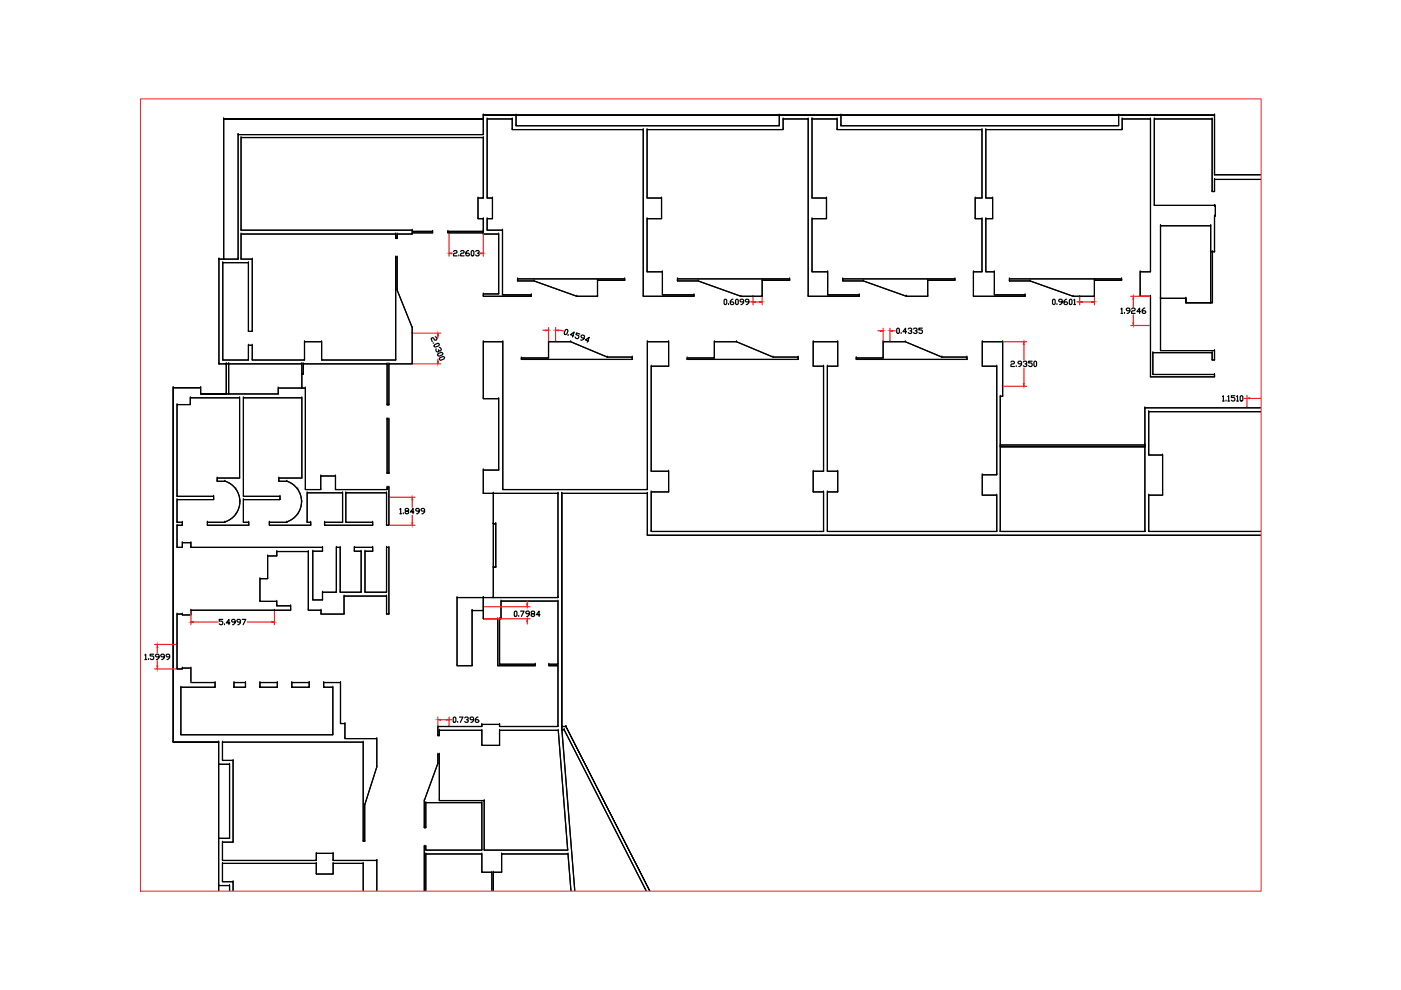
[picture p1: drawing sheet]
<svg xmlns="http://www.w3.org/2000/svg" width="297mm" height="210mm" viewBox="0 0 297 210" stroke-linecap="round" stroke-linejoin="round" font-family="sans-serif">
<!-- layer: 0 -->
<g fill="none" stroke="#000" stroke-width=".25">
<path d="M47.4 25.2h.1M50.5 28.5h.1M51.1 29.2h.1M102.5 28.5h-52v26.4M102.5 24.4h155zM102.5 25.2v3.3h-52v26.4h-3.1M102.5 25.2h-55.1v29.7v-29.7h55.1v-.8v4.1M102.5 29.2h.1M102.5 28.5h.1M102.5 24.4h.1M102.5 25.2h.1M103.3 25.2h.1"/>
<path d="M108.6 27.5h.1M108.6 25.2h.1M109.4 24.4v2.3h55.8v-2.3M109.4 26.7h.1M109.4 24.4h.1M136.4 27.5h.1M137.2 27.5h.1M165.2 26.7h.1M165.2 24.4h.1M166 25.2h.1M166 27.5h.1M171.4 25.2h.1"/>
<path d="M172.2 25.2h5.3v2.3h30.7v14.5h-1.4v4.4h1.4v11.2h-1.8v5.2h10.9v-.3h-6.5v-4.9h-1.8v-11.2h1.5v-4.4h-1.5v-14.5h28.9v-2.3h6v32.4h-2.2v5.2h2.2v17.1h13.6v-.5h-13.1v-4.6h12.6v1.5h.5v-2h-11.4M172.2 25.2v16.8h3v4.4h-3v11.2h3.3v4.9h6.7v.3h-10.8v-37.6h-5.4v2.3h-28.8v14.5h3.1v4.4h-3.1v11.2h3.2v4.9h6.7v.3h-10.7v-35.3h-27.8v-2.3h-5.3v16.8h1.1v4.4h-1.1v2.4h3.2v13.7h6.2v.3h-10.2v-.5h3.2v-12.7h-3.2v-.2h-7.5v-.3h7.5v-2.7h-1.2v-4.4h1.2v-12.8h-51.4v19.6h36.3v.3h4.3v.3h-4.3v.2h-3.2v1h-.3v-1h-32.8v5.3h2.4v15.4h-.8v-14.6h-5.5v20.6h5.5v-3.1h.8v3.1h11.1v-3.8h3.6v3.8h15.7v-21.8h.3v7l3.2 8v7.6h-4.9v8.7h-.4v-8.7h-17.8v2.2h-.3M172.2 25.2h.1M177.5 25.2h.1M177.5 27.5h.1M178.3 24.4v2.3h58.9v-2.3M178.3 26.7h.1M178.3 24.4h.1M208.2 27.5h.1M209 27.5h.1M237.2 26.7h.1M237.2 24.4h.1"/>
<path d="M237.9 27.5h.1M237.9 25.2h.1M243.9 25.2h.1M244.7 25.2h.1M257 25.2h.1M257.5 37v-12.6v12.6M257.5 38h.1M257.5 37h.1M257.5 24.4h.1M267.3 37h-9.8h9.8M46.4 54.9v22.2h17.6M46.4 54.9h.1"/>
<path d="M46.4 54.9h4.1M47.2 55.7h.1M47.4 54.9h-1v22.2M47.4 54.9h.1M50.5 54.9h.1M51.1 48.8h.1M51.1 49.6h.1M51.1 54.9h.1M52.7 55.7h.1M53.5 54.9h.1M83.9 50.6h.1M83.9 49.6h.1"/>
<path d="M83.9 54.5h.1M84.2 49.6h.1M84.2 50.6h.1M84.2 54.5h.1M87.4 48.8h.1M87.4 49.1h.1M87.4 49.4h.1M87.4 49.6h.1M91.7 49.1h.1M91.7 49.4h.1M95 49.4h.1M95 49.1h.1"/>
<path d="M96.2 53.3l.1-.2h.4l.2 .2-.2 .4h-.4l-.1 .2v.3h.7M97.3 54.1v.1M97.7 53.3l.1-.2h.4l.2 .2-.2 .4h-.4l-.1 .2v.3h.7M99.3 53.1l-.5 .4v.6l.2 .1h.3l.2-.1-.2-.4h-.5M99.9 53.3l.2-.2 .4 .2v.8l-.2 .1-.4-.1zM100.8 53.3l.2-.2h.4l.2 .4-.4 .2M101.3 46.4h.1M101.3 42h.1M101.4 53.7l.2 .2-.2 .3h-.4l-.2-.1M102.5 49.6h.1M102.5 49.4h.1M102.5 49.1h.1"/>
<path d="M102.5 46.4h.1M102.5 42h.1M103.3 42h.1M103.3 46.4h.1M103.3 48.8h.1M104.4 42h.1M104.4 46.4h.1M105.7 49.6h.1M106.5 48.8h.1M109.7 59.1h22.7v.3h-5.7v3.4h-4.4l-9.1-3.2h-3.5zM109.7 59.1h.1M109.7 59.6h.1"/>
<path d="M113.2 59.6h.1M126.7 59.4h.1M132.4 59.4h.1M132.4 59.1h.1M137.2 42h.1M137.2 46.4h.1M137.2 57.6h.1M140.3 42h.1M140.3 46.4h.1M140.4 57.6h.1M143.6 59.1h23.8v.3h-5.8v3.4h-4.5l-9.1-3.2h-4.4zM143.6 59.1h.1"/>
<path d="M143.6 59.6h.1M148 59.6h.1M161.6 59.4h.1M167.4 59.4h.1M167.4 59.1h.1M172.2 42h.1M172.2 46.4h.1M172.2 57.6h.1M175.2 42h.1M175.2 46.4h.1M175.5 57.6h.1M178.7 59.1h23.7v.3h-5.7v3.4h-4.5l-9.1-3.2h-4.4z"/>
<path d="M178.7 59.6h.1M178.7 59.1h.1M183.1 59.6h.1M196.7 59.4h.1M202.4 59.4h.1M202.4 59.1h.1M206.4 57.6h.1M206.8 42h.1M206.8 46.4h.1M208.2 42h.1M208.2 46.4h.1M208.2 57.6h.1"/>
<path d="M209 57.6h.1M209 46.4h.1M209 42h.1M210.5 46.4h.1M210.5 42h.1M210.8 57.6h.1M214 59.1h23.8v.3h-5.8v3.4h-4.5l-9.1-3.2h-4.4zM214 59.1h.1M214 59.6h.1M218.4 59.6h.1M232 59.4h.1M237.8 59.4h.1"/>
<path d="M237.8 59.1h.1M241.7 57.6h.1M243.9 57.6h.1M244.7 43.6h.1M246.1 47.9h10.6v5.5M246.1 47.9h.1M246.1 47.9v26.4M256.7 53.4h.4v10.8h-.4M256.7 53.4v10.8v-10.8M256.7 47.9v5.5h.8M256.7 47.9h-10.6v15.4M256.7 47.9h.1"/>
<path d="M256.7 53.4h.1M257 40.6h.1M257.1 53.4h.1M257.5 53.4v-7.6h.2v-2.1l-.2-.1h-12.8v-18.4h12.3v15.4h.5v-2.6h9.8h-9.8v2.6h-.5v-15.4h-12.3v18.4h12.8l.2 .1v2.1h-.2v7.6h-.4v10.8h-.4M257.5 53.4h.1M257.5 45.8h.1M257.5 43.7h.1M257.5 43.6h.1M257.5 40.6h.1M257.7 45.8h.1M257.7 43.7h.1M46.4 77.1h1.6v6.4v-6.4"/>
<path d="M46.4 77.1h.1M47.2 76.3h.1M48 77.1h.5v6.4h-.5M48 77.1h.1M48.5 77.1h15.5v5.2h-5v1.2h-10.5zM48.5 77.1h.1M52.7 70.3h.1M52.7 76.3h.1M52.7 73.2h.1M53.5 70.3h.1M53.5 73.2h.1M53.5 76.3h.1"/>
<path d="M64 77.1v5.2M64 79.3h.1M64 77.1h.1M64.3 77.1h.1M64.3 79.3h.1M64.6 76.3h.1M64.6 72.5h.1M68.2 72.5h.1M68.2 76.3h.1M82.1 77.1h.1M82.5 77.1h.1M83.9 76.3h.1"/>
<path d="M84.2 61.5h.1M87.4 69.5h.1M87.4 77.1h.1M92 72.7l-.2 .1M92.1 73.1l.7-.3 .4 .3-.2 .2-.7 .3-.2-.1zM92.3 71.4l.2 .1 .2 .3-.2 .3h-.4l-.1-.4-.3-.1-.3 .2 .2 .7M92.5 74v.5l.5 .1v-.3M92.9 75l.7-.3 .3 .3-.1 .2-.7 .3-.3-.3zM93.2 73.6l.4 .5-.3 .4-.3-.4M93.3 75.8l.7-.2 .3 .2-.1 .3-.7 .3-.3-.1zM102.5 72.5h.1M102.5 62.8h.1"/>
<path d="M102.5 62.3h.1M105.7 62.3h.1M106.5 62.5h.1M106.6 72.5h.1M110.5 75.9h5.8v-3.4h4.7l7.7 3.2h5.4v.5h-23.6zM110.5 76.2h.1M110.5 75.9h.1M112.7 62.5h.1M112.7 62.8h.1M116.3 72.5h.1M116.3 75.9h.1M119.9 70l.2-.2 .3 .3-.2 .7-.3 .2-.3-.4z"/>
<path d="M120.5 71l-.1 .1M121 72.5h.1M121.6 71.2l-.7-.2 .8-.6-.3 1.1M122.3 62.8h.1M122.9 70.8l-.7-.2-.1 .4 .6 .1v.3l-.3 .4-.3-.1-.2-.2M123.8 71.8l-.5-.2-.1-.3 .3-.3 .4 .1-.2 .9-.6 .1M124.8 72.3l-.7-.2 .8-.6-.4 1.1M126.7 62.8h.1M128.7 75.7h.1M134.1 76.2h.1M134.1 75.7h.1M136.4 62.8h.1"/>
<path d="M137.3 72.5h.1M138.1 77.6h.1M140.4 62.5h.1M141.8 72.5h.1M141.8 77.6h.1M145.7 75.9h5.8v-3.4h4.7l7.7 3.2h5.3v.5h-23.5zM145.7 76.2h.1M145.7 75.9h.1M147.1 62.5h.1M147.1 62.8h.1M151.5 75.9h.1M151.5 72.5h.1"/>
<path d="M153.5 63.6l.2-.2 .4 .2v.8l-.2 .2-.4-.2zM154.5 64.4v.2M155.4 63.4l-.6 .4v.6l.2 .2h.4l.2-.2-.2-.4h-.6M156 63.6l.2-.2 .3 .2v.8l-.2 .2-.3-.2zM156.2 72.5h.1M157.1 62.8h.1M157.7 64h-.6l-.2-.4 .2-.2h.4l.2 .2v.6l-.6 .4M158.8 64h-.6l-.2-.4 .2-.2h.4l.2 .2v.6l-.6 .4M161.6 62.8h.1M163.9 75.7h.1M169.2 76.2h.1M169.2 75.7h.1"/>
<path d="M171.4 62.8h.1M172.4 77.6h.1M172.4 72.5h.1M174.6 77.6h.1M175.4 77.6h.1M175.5 62.5h.1M177.6 72.5h.1M177.6 77.6h.1M181.6 75.9h5.6v-3.4h4.7l7.8 3.2h5.3v.5h-23.4zM181.6 75.9h.1M181.6 76.2h.1M182.2 62.5h.1"/>
<path d="M182.2 62.8h.1M187.2 75.9h.1M187.2 72.5h.1M190.1 69.8l.2-.2 .4 .2v.7l-.2 .2-.4-.2zM191.1 70.5v.2M191.9 72.5h.1M192.2 62.8h.1M192.2 70.3h-.8l.6-.7v1.1M192.6 69.8l.1-.2h.4l.2 .2v.2l-.4 .1M193.1 70.1l.2 .2-.2 .4h-.4l-.1-.2M193.7 69.8l.2-.2h.4l.1 .4-.3 .1M194.3 70.1l.1 .2-.1 .4h-.4l-.2-.2"/>
<path d="M195.6 69.6h-.8v.4h.6l.2 .1v.4l-.2 .2h-.4l-.2-.2M196.7 62.8h.1M199.7 75.7h.1M205 76.2h.1M205 75.7h.1M206.4 62.8h.1M208.3 77.6h.1M208.3 72.5h.1M210.8 62.5h.1M211.3 77.6h.1M212.6 72.5h.1M214.3 76.8l.2-.2h.4l.2 .2-.2 .3h-.4l-.2 .2v.4h.8"/>
<path d="M215.5 77.5v.2M216.6 77.1h-.6l-.2-.1 .2-.4h.4l.2 .2v.5l-.6 .4M217 76.8l.1-.2h.4l.2 .4-.4 .1M217.3 62.8h.1M217.3 62.5h.1M217.5 77.1l.2 .2-.2 .4h-.4l-.1-.2M218.8 76.6h-.7v.4h.5l.2 .1v.4l-.2 .2h-.3l-.2-.2M219.2 76.8l.2-.2 .4 .2v.7l-.2 .2-.4-.2zM223.2 63.6l.1-.2 .4 .2v.8l-.2 .2-.3-.2zM224.1 64.4v.2M225.2 64h-.5l-.2-.4 .2-.2h.3l.2 .2v.6l-.5 .4M226.2 63.4l-.6 .4v.6l.2 .2h.4l.1-.2-.1-.4h-.6"/>
<path d="M226.7 63.6l.2-.2 .4 .2v.8l-.2 .2-.4-.2zM227.5 62.8h.1M227.7 63.6l.1-.2v1.2M227.7 64.6h.3M232 62.8h.1M237.7 65.5l.2-.2v1.1M237.7 66.4h.3M238.4 66.3v.1M239.5 65.9h-.5l-.2-.4 .2-.2h.4l.1 .2v.6l-.5 .3M239.9 65.5l.2-.2h.4l.2 .2-.2 .4h-.4l-.2 .2v.3h.8M241.7 62.8h.1M241.8 66.1h-.8l.6-.8v1.1"/>
<path d="M242.7 65.3l-.5 .4v.6l.2 .1h.3l.2-.1-.2-.4h-.5M243.9 62.8h.1M243.9 79.9h.1M244.4 79.4h.1M244.4 74.8h.1M246.1 63.3v11h11.4v2h-.5v-1.5h-12.6v4.6h13.1v.5h-13.6v-17.1h-2.2v-5.2h2.2v-32.4h-6v2.3h-28.9v14.5h1.5v4.4h-1.5v11.2h1.8v4.9h6.5v.3h-10.9v-5.2h1.8v-11.2h-1.4v-4.4h1.4v-14.5h-30.7v-2.3h-5.3v16.8h3v4.4h-3v11.2h3.3v4.9h6.7v.3h-10.8v-37.6h-5.4v2.3h-28.8v14.5h3.1v4.4h-3.1v11.2h3.2v4.9h6.7v.3h-10.7v-35.3h-27.8v-2.3h-5.3v16.8h1.1v4.4h-1.1v2.4h3.2v13.7h6.2v.3h-10.2v-.5h3.2v-12.7h-3.2v-.2h-7.5v-.3h7.5v-2.7h-1.2v-4.4h1.2v-12.8h-51.4v19.6h36.3v.3h4.3v.3h-4.3v.2h-3.2v1h-.3v-1h-32.8v5.3h2.4v15.4h-.8v-14.6h-5.5v20.6h5.5v-3.1h.8v3.1h11.1v-3.8h3.6v3.8h15.7v-21.8h.3v7l3.2 8v7.6h-4.9v8.7h-.4v-8.7h-17.8v2.2h-.3M246.1 63.3h5.3v.9v-.9zM246.1 63.3h.1M246.1 74.3h.1M251.4 63.3h.1M251.4 64.2h.1M256.7 64.2h-5.3h5.3"/>
<path d="M256.7 64.2h.1M257 74.8h.1M257 76.3h.1M257.1 64.2h.1M257.5 79.9h.1M257.5 79.4h.1M257.5 76.3h.1M257.5 74.3h.1M36.7 82.2h.1M37.5 85.8h.1M40.3 85.8h.1M40.3 84.3h.1"/>
<path d="M42.5 83.5h.1M42.5 82.2h.1M48 83.5h-5.5v-1.3h-5.8v75.2h9.7h-9.7v-75.2h5.8v1.3h16.5M48 83.5h.1M48.5 83.5h.1M50.8 84.3h.1M51.6 84.3h.1M59 83.5v-1.2h5.7v21.5h3.3v-2.9h3.1v2.9h11v-.5h.4v8.1h-.5v-6.9h-8.7v6.2h5.7v.7h-10.2v-.7h3.8v-6.2h-7.5v6.2h.8v.7h-8.8v-.7h3.7M59 82.3h.1M59 83.5h.1M64 82.3h.7v21.5h3.3v-2.9h3.1v2.9h11v-.5h.4v8.1h-.5v-6.9h-8.7v6.2h5.7v.7h-10.2v-.7h3.8v-6.2h-7.5v6.2h.8v.7h-8.8v-.7h3.7M64 84.3h.1"/>
<path d="M64 82.3h.1M64.7 82.3h.1M82.1 88.8h.4v11.6h-.4zM82.1 88.8h.1M82.1 85.8h.1M82.5 88.8h.1M82.5 85.8h.1M102.5 99.7h.1M102.5 84.5h.1M105.7 99.7h.1M105.7 84.5h.1M138.1 99.9h.1"/>
<path d="M141.8 99.9h.1M172.4 99.9h.1M174.6 99.9h.1M175.4 99.9h.1M177.6 99.9h.1M212.1 84h.5v-11.5h-4.3v5.1h3v23.1h-3v4.3h3v7.7h-35.9v-8.4h2.2v-4.4h-2.2v-22.3h2.2v-5.1h-5.2v5.1h2.2v22.3h-2.2v4.4h2.2v8.4h-36.5v-8.4h3.7v-4.4h-3.7v-22.3h3.7v-5.1h-4.5v31.3h-30.7v-31.3h-4.1v12h3.2v15.2h-3.2v4.9M212.1 94.7v-.3h30.6v.3M212.1 94.7h30.6h-30.6v18M212.1 84v28.7h30.6M212.1 84h.1M212.1 94.7h.1M212.1 94.4h.1"/>
<path d="M212.6 84h.1M242.7 86.5h24.6h-24.6v7.9h-30.6v-10.4h.5v-11.5h-4.3v5.1h3v23.1h-3v4.3h3v7.7h-35.9v-8.4h2.2v-4.4h-2.2v-22.3h2.2v-5.1h-5.2v5.1h2.2v22.3h-2.2v4.4h2.2v8.4h-36.5v-8.4h3.7v-4.4h-3.7v-22.3h3.7v-5.1h-4.5v31.3h-30.7v-31.3h-4.1v12h3.2v15.2h-3.2v4.9h2.1M242.7 94.7v18h-30.6M242.7 94.7h.1M242.7 86.5h.1M242.7 94.4h.1M242.7 86.5v26.2M243.5 87.3h.1M243.5 96.5h.1M246.5 96.5h.1M259.2 84.1l.2-.2v1.1M259.2 85h.4"/>
<path d="M259.9 84.8v.2M260.3 84.1l.2-.2v1.1M260.3 85h.4M261.8 83.9h-.7v.4h.5l.2 .2v.3l-.2 .2h-.3l-.2-.2M262.2 84.1l.2-.2v1.1M262.2 85h.4M262.9 84.1l.2-.2 .4 .2v.7l-.2 .2-.4-.2zM267.3 87.3h-23.8v9.2h3v8.5h-3v7.7h23.8M37.5 116.1h.1M37.5 111.4h.1M37.5 110.7h.1M37.5 105.9h.1"/>
<path d="M37.5 105.2h.1M38.7 115.1h.1M38.7 116.1h.1M38.7 111.4h.1M38.7 110.7h.1M40.5 116.1h.1M40.5 115.1h.1M44 110.7h.1M44 111.4h.1M45.3 105.9h.1M45.3 105.2h.1M46 101.4h.1"/>
<path d="M46 102h.1M47.7 102h-1.7v-.6h4.8v-17.1h-10.5v1.5h-2.8v19.4h7.8v.7h-7.8v4.8h1.2v.7h-1.2v4.7h1.2v-1h1.8v1h27.9v.8h-2.1v10.3h2.1v-1.6h2.9v-9.5h.8v9.5h4.5v-8.7h-1.5v-.8h3.9v.8h-1.6v8.7h4.6v-9.5h.5v14.1h-.5v-3.8h-9.1v3.8h-4.8v-.8h-2.7v-12.5h-6.7v1h-2v4.8h-1.6v4.8h3.6v.9h2.9v1h-21.1v1h-1.8v-.2h-1.2v11.6h1.2v-.2h1.8v3.1h5.1v1h-7.3v10.1h32.3v-10.1h-2v-1h3.6v8.7h.9v3.2h6.8v6l-2.6 8.1v7.7h-.3v-21h-29.8v3.8h2.2v17.4h-2.2v3.8h19.9v-1.5h3.5v1.5h9.3M47.7 110.7h.1M47.7 102h-1.7v-.6h4.8v-17.1h-10.5v1.5h-2.8v19.4h7.8v.7h-7.8v4.8h1.2v.7h-1.2v4.7h1.2v-1h1.8v1h27.9v.8h-2.1v10.3h2.1v-1.6h2.9v-9.5h.8v9.5h4.5v-8.7h-1.5v-.8h3.9v.8h-1.6v8.7h4.6v-9.5h.5v14.1h-.5v-3.8h-9.1v3.8h-4.8v-.8h-2.7v-12.5h-6.7v1h-2v4.8h-1.6v4.8h3.6v.9h2.9v1h-21.1v1h-1.8v-.2h-1.2v11.6h1.2v-.2h1.8v3.1h5.1v1h-7.3v10.1h32.3v-10.1h-2v-1h3.6v8.7h.9v3.2h6.8v6l-2.6 8.1v7.7h-.3v-21h-29.8v3.8h2.2v17.4h-2.2v3.8h19.9v-1.5h3.5v1.5h9.3v6.5v-6.5M47.7 102h.1M47.7 102a4.5 4.5 0 0 1 3.2 4.3 4.5 4.5 0 0 1-3.2 4.4M50 109.1h.1M50 103.7h.1M50.8 101.4h.1M50.9 106.4h.1M51.6 110.7h.1M51.6 105.9h.1"/>
<path d="M51.6 105.2h.1M52.7 111.4h.1M52.7 110.7h.1M56.7 117.9h.1M57.1 110.7h.1M57.1 111.4h.1M58.7 117.9h.1M58.7 116.9h.1M59.1 101.4h.1M59.1 102h.1M59.4 105.9h.1M59.4 105.2h.1"/>
<path d="M60.8 102a4.5 4.5 0 0 1 3.1 4.3 4.5 4.5 0 0 1-3.1 4.4M60.8 102h-1.7v-.6h4.9v-17.1h-12.4v20.9h7.8v.7h-7.8v4.8h1.1v.7h-8.7v-.7h3.7M60.8 110.7h.1M60.8 102h.1M63.1 109.1h.1M63.1 103.7h.1M64 106.4h.1M64 101.4h.1M64.7 103.8h.1M65.1 110.7h.1M65.1 104.5h.1M65.4 116.9h.1"/>
<path d="M65.9 111.4h.1M65.9 110.7h.1M66.3 116.9h.1M68 100.9h.1M68 103.8h.1M68.4 116.9h.1M68.4 116.1h.1M68.8 110.7h.1M68.8 111.4h.1M71.1 103.8h.1M71.1 100.9h.1M71.3 116.1h.1"/>
<path d="M72.1 116.1h.1M72.6 104.5h.1M72.6 110.7h.1M73.3 110.7h.1M73.3 104.5h.1M75.1 116.1h.1M75.1 116.9h.1M76.6 116.9h.1M77.4 116.9h.1M79 116.9h.1M79 116.1h.1M79 111.4h.1"/>
<path d="M79 110.7h.1M82 116.1h.1M82 104.5h.1M82 111.4h.1M82.1 100.4h.1M82.1 103.3h.1M82.1 103.8h.1M82.5 100.4h.1M82.5 116.1h.1M82.5 111.4h.1M82.5 103.3h.1M84.8 108l.2-.2v1.1"/>
<path d="M84.8 108.9h.3M85.5 108.7v.2M86.1 108.4l-.2-.2 .2-.4h.4l.1 .2-.1 .4h-.4l-.2 .2 .2 .3h.4l.1-.2-.1-.3M87.8 108.6h-.8l.6-.8v1.1M88.9 108.4h-.6l-.2-.4 .2-.2h.4l.2 .2v.6l-.6 .3M90 108.4h-.5l-.2-.4 .2-.2h.3l.2 .2v.6l-.5 .3M102.5 104.6h.1M102.5 104.6h15.8M104.6 111.1v-6.5v6.5M104.6 111.1h.5v9.2h-.5h.5v-9.2zM104.6 104.6h13.7v22.1M104.6 104.6h.1"/>
<path d="M104.6 111.1h.1M104.6 111.1v9.2M105.1 111.1h.1M106.6 103.8h.1M118.3 104.6v22.1h-21.4M118.3 104.6h.1M119.1 104.6h.1M137.3 103.8h.1M137.3 104.6h.1M137.3 113.5h.1M138.1 104.3h.1M138.1 112.7h.1"/>
<path d="M141.8 104.3h.1M172.4 104.3h.1M174.6 112.7h.1M174.6 104.3h.1M175.4 104.3h.1M175.4 112.7h.1M177.6 104.3h.1M208.3 105h.1M208.3 100.7h.1M211.3 112.7h.1M211.3 105h.1M211.3 100.7h.1"/>
<path d="M212.1 112.7h.1M242.7 112.7h.1M243.5 105h.1M243.5 112.7h.1M246.5 105h.1M30.7 138.9l.2-.2v1.1M30.7 139.8h.4M31.5 139.6v.2M32.6 138.7h-.8v.4h.6l.2 .2v.3l-.2 .2h-.4l-.2-.2M33.7 139.3h-.5l-.2-.4 .2-.2h.3l.2 .2v.6l-.5 .3M34.8 139.3h-.5l-.2-.4 .2-.2h.4l.1 .2v.6l-.5 .3M36 139.3h-.6l-.2-.4 .2-.2h.4l.2 .2v.6l-.6 .3"/>
<path d="M37.5 130.2h.1M38.7 130.2h.1M38.7 130.4h.1M40.5 130.4h.1M40.5 129.4h.1M47.2 131.3h-.7v.4h.5l.2 .2v.4l-.2 .2h-.3l-.2-.2M47.6 132.3v.2M48.7 132.1h-.7l.5-.8v1.2M49.9 131.9h-.6l-.2-.4 .2-.2h.4l.2 .2v.6l-.6 .4M51 131.9h-.6l-.2-.4 .2-.2h.4l.2 .2v.6l-.6 .4M51.4 131.3h.7l-.6 1.2M55.1 127.5h.1"/>
<path d="M55.1 122.7h.1M56.7 122.7h.1M58.7 128.4h.1M58.7 127.5h.1M61.6 129.4h.1M61.6 128.4h.1M65.4 129.4h.1M66.3 127.2h.1M68.1 129.4h.1M68.1 130.2h.1M68.4 125.6h.1M68.4 127.2h.1"/>
<path d="M71.3 125.6h.1M72.1 125.6h.1M72.9 130.2h.1M72.9 126.4h.1M76.6 125.6h.1M77.4 125.6h.1M82 126.4h.1M82 130.2h.1M82 125.6h.1M82.5 130.2h.1M96.9 126.7v14.4h3.2v-11.7h2.4M96.9 126.7h.1"/>
<path d="M100.1 129.4h.1M102.5 129.4h.1M102.5 126.7h.1M102.5 131.2h.1M104.6 126.7h-7.7v14.4h3.2v-11.7h2.4v1.8h3v9.9h8v-.3h-7.6v-9.6h.3v-3.8h12.1v13.4h-1.9v.3h1.9v12.9h-12.4v-.4h-3.7v.4h-9.4v2h.4v-1.2h9v3.2h3.7v-3.2h12.5l2 25.4h-17.7v-10.5h-9.5v-9.8h-.4v2l-2.8 7.8v5.8h.3v-5.3h11.9v10h-11.9v-.8h-.3v9.5v-9.5h.3v.8h11.9v-10h-11.9v5.3h-.3v-5.8l2.8-7.8v-2h.4v9.8h9.5v10.5h17.7l-2-25.4h-12.5v3.2h-3.7v-3.2h-9v1.2h-.4v-2h9.4v-.4h3.7v.4h12.4v-12.9h-1.9v-.3h1.9v-13.4h-12.1v3.8h-.3v9.6h7.6v.3h-8v-9.9h-3v-4.5v2.7M104.6 120.3v6.4v-6.4M104.6 120.3h.1M104.6 126.7h.1M104.6 126.7h13.7M105.1 120.3h.1M105.5 131.2h.1M105.9 131.2h.1"/>
<path d="M106.2 131.2h.1M106.2 127.4h.1M109 129.8l.2-.2 .4 .2v.7l-.2 .2-.4-.2zM110 130.5v.2M110.4 129.6h.7l-.6 1.1M112.2 130.1h-.5l-.2-.2 .2-.3h.3l.2 .2v.5l-.5 .4M112.8 130.1l-.2-.2 .2-.3h.4l.2 .3-.2 .2h-.4l-.2 .4 .2 .2h.4l.2-.2-.2-.4M114.5 130.3h-.8l.6-.7v1.1M118.3 127.4h.1M118.3 126.7h.1M36.7 157.4h.1M37.5 141.8h.1"/>
<path d="M38.3 155.8h.1M38.3 145.7h.1M38.7 141.6h.1M38.7 141.8h.1M40.5 144.7h.1M40.5 141.6h.1M45.6 145.7h.1M45.6 144.7h.1M46.4 157.4v31.5zM46.4 157.4h.1M47.2 157.4h.1M49.6 144.7h2.4v1h-2.4z"/>
<path d="M49.6 145.7h.1M49.6 144.7h.1M52 145.7h.1M52 144.7h.1M55.1 144.7h3.7v1h-3.7zM55.1 145.7h.1M55.1 144.7h.1M58.8 145.7h.1M58.8 144.7h.1M61.9 144.7h3.7v1h-3.7zM61.9 144.7h.1M61.9 145.7h.1"/>
<path d="M65.6 144.7h.1M65.6 145.7h.1M68.6 144.7h.1M68.6 145.7h.1M70.6 145.7h.1M70.6 155.8h.1M72.2 153.4h.1M72.2 144.7h.1M73.1 156.6h.1M73.1 153.4h.1M77 157.4h.1M79.9 156.6h.1"/>
<path d="M92.8 154h.1M92.8 156h.1M92.8 159.9h.1M93.2 156h.1M93.2 154.8h.1M93.2 159.9h.1M96.1 152.2l.2-.2 .4 .2v.8l-.2 .2-.4-.2zM96.9 141.1h.1M97 153v.2M97.4 152h.8l-.6 1.2M98.5 152.2l.2-.2h.4l.2 .2v.2l-.4 .2M99.1 152.6l.2 .2-.2 .4h-.4l-.2-.2"/>
<path d="M100.1 141.1h.1M100.4 152.6h-.6l-.1-.4 .1-.2h.4l.2 .2v.6l-.6 .4M101.3 152l-.5 .4v.6l.2 .2h.3l.2-.2-.2-.4h-.5M102.2 153.6h.1M102.2 154h.1M102.2 154.8h.1M102.2 158h.1M105.5 141.1h.1M105.9 140.8h.1M105.9 154h.1M105.9 153.6h.1M105.9 158h.1"/>
<path d="M105.9 154.8h.1M113.5 141.1h.1M113.5 140.8h.1M116.4 140.8h.1M116.4 141.1h.1M118.3 140.8h.1M118.3 141.1h.1M118.3 154h.1M118.4 154.8h.1M119.1 154v.7h.5l17.4 34.2-17.4-34.2h-.5l2.8 34.2-2.8-34.7M119.1 154v-49.4h18.2v8.9h130h-130v-8.9h-18.2v49.6M119.1 154h.9l17.8 34.9-17.8-34.9z"/>
<path d="M119.1 154.2h.1M119.1 154.7h.1M119.1 154h.1M119.6 154.7h.1M120 154h.1M46.4 162h2.3v15.7h-2.3M46.4 162h.1M46.4 177.7h.1M47.2 178.6h.1M47.2 161.2h.1M48.7 162h.1M48.7 177.7h.1"/>
<path d="M49.4 178.6h.1M49.4 161.2h.1M77 178.4h.1M77.3 178.4h.1M77.3 170.7h.1M79.9 162.6h.1M90 169.7h.1M90 175.5h.1M90 179.4h.1M90.3 175.5h.1M90.3 170.2h.1M90.3 179.4h.1"/>
<path d="M92.8 161.9h.1M93.2 169.7h.1M102.2 170.2h.1M102.7 169.7h.1M46.4 187.8h2.3v1.1M46.4 187.8h.1M47.2 182.4h.1M47.2 183.1h.1M47.2 186.9h.1M48.7 187.8h.1M49.4 188.9v-2h-2.2v-3.8h19.9v2.2h3.5v-2.2h6.4v5.8M49.4 186.9h.1"/>
<path d="M67.1 180.9h.1M67.1 182.4h.1M67.1 185.3h.1M67.1 183.1h.1M70.6 182.4h.1M70.6 180.9h.1M70.6 183.1h.1M70.6 185.3h.1M77 183.1h.1M79.9 182.4h.1M90.3 188.9v-7.8h11.9v3.8h2.1v4M90.3 180.2h.1"/>
<path d="M90.3 181.1h.1M102.2 180.2h.1M102.2 181.1h.1M102.2 184.9h.1M102.7 180.2h.1M104.3 184.9h.1M104.6 188.9v-4h1.8v-3.8h14l.7 7.8M104.6 184.9h.1M106.4 184.9h.1M106.4 181.1h.1M120.4 180.2h.1M120.4 181.1h.1"/>
</g>
<g fill="none" stroke="#000" stroke-width=".21">
<path d="M95.2 49.4h.1M87.4 70.6h.1M117.8 72.4h.1M159.7 62.9h.1M188.7 72.4h.1M228.9 62.9h.1M243.9 69h.1M212.5 81.9h.1M264.4 86.4h.1M82.5 105.4h.1M37.5 136.6h.1M58.2 129.4h.1"/>
<path d="M102.5 128.6h.1M95.2 154h.1"/>
</g>
<path d="M29.8 21h237.6v167.9h-237.6zM40.5 144.7h.1" fill="none" stroke="#ed1f24" stroke-width=".21"/>
<g fill="none" stroke="#ed1f24" stroke-width=".25">
<path d="M95.2 49.6v4.7M95.8 53.7h.1M101.8 53.7h.1M102.5 49.6v4.7M87.6 77.1h5.9M87.6 70.6h5.9M92.8 71.2v.4M92.8 76.1v.5M115.1 70h.6M116.3 69.5v2.8M117.8 69.5v2.8M118.4 70l1.1 .2"/>
<path d="M159.1 64h.6M159.7 63v1.6M160.2 64h.8M161.6 63v1.6M186.1 70.1h.6M187.2 69.6v2.7M188.7 69.6v2.7M189.2 70.1h.6M212.8 72.5h4.8M217.1 73v3.3M217.1 78v3.3M228.3 64h.6"/>
<path d="M228.9 63v1.6M229.5 64h1.9M232 63v1.6M239.7 62.8h4M239.7 69h4M240.3 63.4v1.7M240.3 66.8v1.7M212.8 81.9h4.8M263.8 84.5h.6M264.4 83.8v2.5M264.9 84.5h2.4M82.6 111.4h5.4"/>
<path d="M82.6 105.4h5.4M87.4 106v1.6M87.4 109.2v1.6M32.8 136.6h4.5M33.3 137.3v1.1M40.5 129.6v2.9M41 131.9h5.2M52.4 131.9h5.2M58.2 129.6v2.9M102.7 131.2h9.7M102.7 128.6h9.7M111.8 127.4v.6"/>
<path d="M111.8 131.8v.5M32.8 141.8h4.5M33.3 140.1v1.1M92.8 152v1.8M93.4 152.6h1.3M95.2 152v1.8M95.2 152.6h.6"/>
</g>
<g fill="#ed1f24" stroke="#ed1f24" stroke-width=".21">
<path d="M33.3 141.2h.2l-.2 .6z"/>
<path d="M33.3 136.6l.2 .7h-.2z"/>
<path d="M40.5 131.9l.5-.1v.2z"/>
<path d="M57.6 131.8l.6 .1-.6 .1z"/>
<path d="M92.8 152.6l.6-.1v.2z"/>
<path d="M94.7 152.5l.5 .1-.5 .1z"/>
<path d="M111.8 131.2l.1 .6h-.2z"/>
<path d="M111.7 128h.2l-.1 .6z"/>
<path d="M87.3 110.8h.2l-.1 .6z"/>
<path d="M87.4 105.4l.1 .6h-.2z"/>
<path d="M92.8 76.6h.2l-.2 .5z"/>
<path d="M92.8 70.6l.2 .6h-.2z"/>
<path d="M101.9 53.6l.6 .1-.6 .1z"/>
<path d="M95.2 53.7l.6-.1v.2z"/>
<path d="M115.7 70h.6l-.6 .1z"/>
<path d="M117.8 70h.6v.1z"/>
<path d="M161 63.9l.6 .1-.6 .1z"/>
<path d="M159.7 64l.5-.1v.2z"/>
<path d="M186.7 70.1h.5l-.5 .2z"/>
<path d="M188.7 70.1h.5v.2z"/>
<path d="M231.4 63.9l.6 .1-.6 .1z"/>
<path d="M228.9 64l.6-.1v.2z"/>
<path d="M240.3 62.8l.1 .6h-.2z"/>
<path d="M240.2 68.5h.2l-.1 .5z"/>
<path d="M217.1 72.5v.5h-.1z"/>
<path d="M217 81.3h.1v.6z"/>
<path d="M264.4 84.5l.5-.2v.2z"/>
</g>
</svg>
